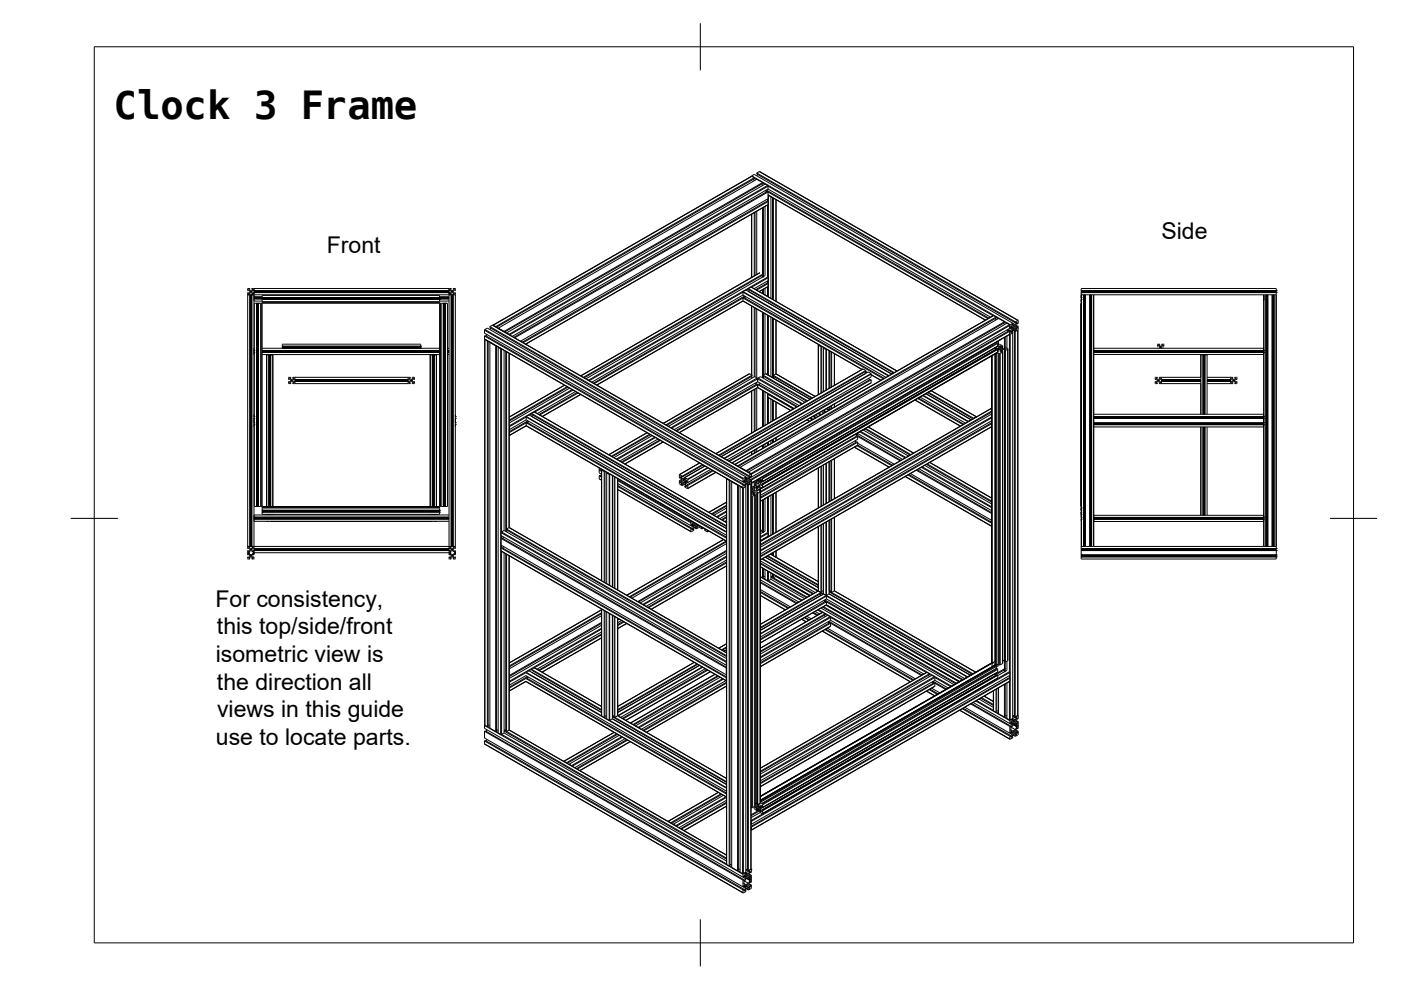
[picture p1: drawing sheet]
<svg xmlns="http://www.w3.org/2000/svg" width="297mm" height="210mm" viewBox="0 0 297 210" stroke-linecap="round" stroke-linejoin="round" font-family="sans-serif">
<defs><g id="words">
<text font-size="8.2" x="24.1" y="25.3">Clock 3 Frame</text>
<g font-size="4.9">
<text x="69.3" y="53.6">Front</text>
<text x="246.3" y="50.7">Side</text>
<text x="45.7" y="128.6">For consistency,</text>
<text x="46" y="134.5">this top/side/front</text>
<text x="45.8" y="140.4">isometric view is</text>
<text x="46" y="146.2">the direction all</text>
<text x="46" y="152">views in this guide</text>
<text x="45.8" y="157.9">use to locate parts.</text>
</g>
</g></defs>
<!-- layer: Visible -->
<g fill="none" stroke="#000" stroke-width=".21">
<path d="M159.3 37.4l.6-.4 54.8 31.5M159.3 37.4l-54.8 31.6 .6 .3M159.3 37.4l.6 .3M159.7 38l.2 .3M159.9 37.7v.2l-54.7 31.5M159.9 37.7l-54.8 31.6M160.4 36.7l.6-.3 54.9 31.5M160.4 36.7v.2l54.9 31.5M160.4 36.7l54.9 31.5M160.6 37l-.2 .3M161.5 39l.2 .3M161.7 38.7v.2l-54.7 31.5"/>
<path d="M161.7 38.7l-54.8 31.6M161.7 38.7l-1.3-.7-54.8 31.6M162.8 39.3l-.6-.3-54.8 31.6M162.8 39.3v.2M162.8 39.5v.6M159.3 45.4v13.4M159.9 45.1v13.4M160.1 45v13.4M160.4 44.8v13.4M161.1 57.8l-38 21.9M161.7 44.1v14M161.7 58.3v.4"/>
<path d="M161.7 58.7h.1M161.7 58.1v.2l-37.8 21.8M161.7 58.1l-38 21.9M161.9 44v14.6M162.2 43.8v14.6M162.2 58.4l-38 21.9M162.5 40.7l-.2-.3 47.2 27.2M162.5 40.3l47.2 27.2M162.6 42.6l-51.9 30M162.8 42.7h.1M162.8 58.7v.8l-2.9 1.7M162.8 42.7v.7l-51.3 29.6"/>
<path d="M162.8 40.1l47.2 27.1M162.8 41.4l46.1 26.5M162.8 40.7v1.4l-52.4 30.2M162.8 40.7l-53.7 30.9M162.8 40.7l-.1-.1-53.8 30.9M162.8 40.1l-54.2 31.2M162.8 42.7l-51.9 30M162.9 41.4h.1M163.4 41.7v21.6M163.8 41.9v21.6M164 42v21.6M164.5 42.3v21.6"/>
<path d="M52.6 62.5v53.4M52.6 62.5h.1M52.6 62.5h42.6M52.8 62.3l.4-.2 .4 .2-.2 .1v53.6h.2l-.4 .3-.4-.3h.2v-53.6zM53.1 62.5v53.4M53.2 61.6l-.4-.2 .2-.2h-.5v.4l.2-.2 .2 .4-.2 .4-.2-.2 .1 .5M53.2 62.5v53.4M53.2 61.6h.1M53.4 62.5h.1M53.4 61.8l.3-.4v.2h41.6l.1-.2 .2 .4M53.4 61.8v.1M53.4 61.9l.3 .3v-.2h41.6l.1 .2 .2-.3"/>
<path d="M53.8 75.1l.1 .1M53.8 74.7h.1M53.8 74.3h.1M53.8 63.8h1.8M53.8 63.4h.1M53.8 63h.1M53.8 62.4v53.5M53.8 62h.1M53.8 61.6h.1M53.8 61.2h41.4M53.8 63.1h41.4M53.8 63.4h41.4"/>
<path d="M53.8 61.2v1.2M53.8 74.5h.1M53.8 63.2h1.8M53.8 63h1.8M53.8 61.8h41.4M53.9 61.2h-.5l.2 .2-.4 .2M53.9 62.4l-.1 .1M53.9 73.8l-.1 .1M54.4 64.3h.1M54.4 64.3v43.1M54.5 64.3v43.1M54.6 64.3v43.1"/>
<path d="M54.8 64.3h.1M54.8 64.3v43.1M55.3 64.3h-1.4v43.1h1.4M55.3 64.3h.3M55.3 64.3v43.1M55.4 64.3v43.1M55.6 64.3v-1.7h37.6v1.7M55.6 63.1h.1M55.6 63.5h.1M55.6 64.3h37.6M55.6 64.3v43.1M55.6 63.1h37.6"/>
<path d="M55.6 63.3h37.6M55.6 63.5h37.6M55.6 64h37.6M55.6 64.1h37.6M55.6 75.2h37.6M55.6 74.7h37.6M55.6 74.5h37.6M55.6 74.3h37.6M55.6 73.8h37.6M56.6 75.2v32.2M57 75.2v32.2M57.1 75.2v32.2"/>
<path d="M57.2 75.2v32.2M57.4 75.2h.1M57.4 75.2v32.2M59.9 73.8h.1M59.9 73.4h.1M59.9 73.8v-.8h29.3v.8M59.9 73.7h29.3M59.9 73.6h29.3M59.9 73.4h29.3M62.5 80v.1M87.8 80l.1 .1M89.2 73.8h.1"/>
<path d="M89.2 73.4h.1M91.7 75.2h.1M91.7 75.2v32.2M91.8 75.2v32.2M91.9 75.2v32.2M92.1 75.2h.1M92.1 75.2v32.2M92.5 75.2v32.2M93.2 64.3h.3M93.2 63.1h.1M93.2 63.5h.1M93.2 64.3v43.1"/>
<path d="M93.2 63.8h2M93.2 63.2h2M93.2 63h2M93.4 64.3v43.1M93.5 64.3h1.4v43.1h-1.4M93.5 64.3v43.1M94 64.3h.1M94 64.3v43.1M94.2 64.3v43.1M94.4 64.3h.1M94.4 64.3v43.1M94.9 75.2h.3"/>
<path d="M94.9 74.7h.3M94.9 74.5h.3M94.9 74.3h.3M94.9 73.8h.3M95.2 62.5h.1M95.2 62.4v.1M95.2 62h.1M95.2 61.6h.1M95.2 61.2v1.2M95.2 62.5v46.7M95.2 62.4l.1 .1M95.3 62.5h.1"/>
<path d="M95.3 62.5h1.2v53.4h-1.2M95.3 61.2h.4l-.2 .2 .4 .2M95.3 61.1l-.1 .1M95.5 62.3l.4-.2 .4 .2-.2 .1v53.6h.2l-.4 .3-.4-.3h.2v-53.6zM95.6 61.8v.1M95.8 62.5v53.4M95.9 62.5v53.4M95.9 61.6h.1M96.1 62.5v53.4M96.1 62.5h.1M96.5 61.2v.4l-.1-.2-.3 .4 .3 .4 .1-.2v.4M96.6 61.2h-.5l.2 .2-.4 .2"/>
<path d="M96.6 62.4l-.1 .1M102.7 71.2v.7M102.7 71.2l54.8 31.6M102.7 71.2l.2-.1 54.8 31.6M102.7 71.8l.6 .5M102.7 71.9l54.9 31.6-.6-.4M102.8 72v81.7M103.3 70.9l-.2 .3M103.3 72.3v81.8M103.4 72.3h-.1M103.5 72.4v81.6l-.2 .1M103.9 69.3l.6-.4 54.8 31.6"/>
<path d="M103.9 69.3v.2l54.8 31.5M103.9 72.6v81.8l1.2 .7M103.9 69.3l54.8 31.5M103.9 72.6l1.2 .7M104.1 69.6l-.2 .3M105.1 73.3v81.8M105.1 69.3h.1M105.2 73.3h-.1M105.3 73.4v81.6l-.2 .1M105.6 73.6v81.8l.7 .3 .6-.3M105.6 69.6h.1M105.6 69.6l1.3 .7"/>
<path d="M105.7 73.6l.6 .3M106.9 70.3h.1M106.9 74.3v38.2M107.2 74.5v38.2M107.4 70.6l.6 .4M107.4 70.6h.1M107.4 74.6v38.2l.2-.3M108 75v36.9l46 26.5M157.5 63.2l.1 .6M157.5 62.6l-32 18.4M157.5 63.2l.2-.1 29.8 17.1M157.5 63.2l29.8 17.1"/>
<path d="M157.5 62.6l30.3 17.4M157.5 63.8l-30.9 17.9M157.6 61.8l.6-.3 30.9 17.8M157.6 61.8l30.9 17.8M157.6 63.9l25.2 14.5M157.6 61.8l-.1 .8M157.9 63.2l.2-.3-32.1 18.4M157.9 62.8l-32.1 18.4M158.7 61.2v.2l30.7 17.7M158.7 61.2l30.9 17.8M158.9 61.5l-.2 .3M158.9 79.2l-18.3 10.6"/>
<path d="M158.9 79.2l.6 .3M159.3 60.9l30.9 17.8M159.3 60.9l-.6 .3M159.3 60.9h.1M159.3 79.9l.2 .3M159.3 64.9v14.6M159.3 79.8v.1M159.5 79.5v.2l-18.1 10.5M159.5 79.5l-18.3 10.6M159.9 65.2v14.7M160.1 65.3v14.6M160.4 65.5v14.6"/>
<path d="M161.7 61.4v.9M161.7 66.2v13.9M161.8 79.5l.6-.3 9.4 5.5M161.8 79.5l9.4 5.5M161.8 79.5v.2l9.2 5.4M161.9 61.3v1M161.9 66.3v13.2M161.9 79.8v.2M161.9 79.9l-.1 .3M162.2 61.1v1.5M162.2 66.5v12.8M162.6 60l-2.4 1.4"/>
<path d="M162.8 60.1h.1M162.8 60.8l-1.8 1M162.8 60.1v.6M162.8 60.1l-2.4 1.4M163.4 67.2v12.7M163.8 67.4v12.7M164 67.5v12.7M164 79.8l8.1 4.7M164.1 79.9l-.1 .3M164.5 79.3l-.5 .3 8.3 4.8M164.5 79.3l8.3 4.7M164.5 67.9v11.4"/>
<path d="M173.5 73.1v10.6M173.5 73.1l.6 .4M173.6 73.1h-.1M174.1 73.5v9.9M174.2 73.4l-.1 .1M174.2 73.4v9.9M174.6 73.7v9.4M174.7 73.7l-.1 .1 .6 .3M175.3 74.1l-.1 8.6M175.8 74.4v8M176.2 74.6v7.5M176.3 74.6v7.5"/>
<path d="M176.9 75v6.7M183 78.2l.6 .4M183 78.2l-31.2 18M183 78.2h.1M183.4 78.8l.2 .4M183.5 78.8l.4 .2M183.6 79.2h.1M183.6 78.6v.1l-31.1 17.9M183.6 78.6l-31.2 17.9M184.7 79.2l-31.2 18M184.7 79.2l-.6-.3-31.2 17.9M184.7 79.2v.7l-30.6 17.6"/>
<path d="M184.7 79.5l2 1.1M210.2 75.5v65M210.6 66.9l-54.7 31.6M210.6 66.9h.1M210.7 66.9l.5 .3M211 73.7h.1M211 75v66M211 67.5l.2 .3M211.1 74.9v.1M211.2 67.2v.2l-54.7 31.5M211.2 67.2l-54.8 31.6M211.2 72.5l.3 .3"/>
<path d="M211.3 72.5v.1M211.4 74.9l-.3 .1M211.4 74.9h.3M211.4 74.9v66M211.4 73.9l.1 .1M211.4 73.9l-49.9 28.8M211.4 74h.1M211.5 74.7l-50.3 29M211.5 74v.1M211.5 74.5h.2l-.2 .1M211.5 72.8v.6M211.5 74.1v.5"/>
<path d="M211.5 73.4l-50.4 29M211.5 74.1h.1M211.5 74.6v.1M211.5 73.4h.1M211.6 74.2h.1M211.7 74h.1M211.7 74a.38 .38 0 0 1 .6 0M211.7 74a.35 .35 0 0 0 .6 0M211.7 74.3l-.2 .1M211.7 74.2v.1M211.7 72.3v.8M211.7 74.9l.2 .1"/>
<path d="M211.7 74.9v66M211.8 73.3l.1 .3-.7 .4-.2-.3M211.8 73.3v.4M211.8 73.3l-.8 .4M211.9 73l-.4 .2M211.9 73l.7 .3-.2 .1-.2-.1M211.9 73.8v.4M212 73.8v.4M212.2 73.3v.4M212.2 73.3l-.1 .3 .2 .2M212.3 74h.1M212.3 74.2l-.2 .2v.3l.3-.1"/>
<path d="M212.3 73.8h.1M212.3 74.2v.4M212.3 73.8l.3 .1M212.3 74.2h.1M212.3 71.9l-1.1 .7M212.4 74.2v.4M212.4 74.6l.2 .1-.7 .2M212.6 74.1v66.6l-.7 .3M212.6 74.1h.5M212.6 73.3v.6M212.6 74.1l-.2 .1M212.8 68.5l.2 .3"/>
<path d="M213 68.2v.2l-54.7 31.5M213 71.6v2.3M213 74.2v68.2M213 68.2l-54.8 31.6M213 68.2l-1.3-.7-54.8 31.6M213 73.8l.2 .1h-.6M213 74.3h.1M213 73.7h.1M213.1 73.7h-.1M213.1 73.6h.1M213.1 74.3h.1M213.1 71.5v2.2l.6 .3-.6 .3"/>
<path d="M213.1 74.1l-.1 .2M213.1 74.1h.1M213.5 71.2v2.6M213.6 69.9l.2 .3M213.6 69.9l.5 .3M213.7 74v66M213.8 69.8l.5 .3M214.1 69v.6M214.1 70.2v.6M214.1 70.2l-54.8 31.6M214.1 70.2l-.2-.1-54.8 31.6 .2 .1M214.1 69.6l-54.8 31.6"/>
<path d="M214.1 69.6l.5 .3M214.2 70.9h-.1M214.3 70.1l-.2 .1M214.3 70.1l.1 .3M214.3 70.3l.1 .1M214.3 69.5l.3 .2M214.3 69.4l.4 .2M214.3 69.4l.3 .2M214.6 68.8l.3 .2M214.6 68.8l.4 .2M214.6 69.6h.1M214.6 69.6v-.3l-.2-.1-.1 .3-.2 .1"/>
<path d="M214.6 69.9l-.2 .5M214.6 69.7v.2M214.7 69.6l-.1 .1M214.7 68.8l.3 .2M214.7 70v82.5l-.2 .3 .2 .2 .2-.2M214.7 68.5l-.6 .5-.6-.5-54.8 31.6M214.7 70.6l-55.4 31.8 .6-.3v1M214.7 70h.1M214.7 70l.6 .3M214.7 70l-.2 .5 .2-.1-.2-.1M214.7 68.5v.2l-.2 .3 .2 .1 .2-.1M214.7 68.6l.5 .2"/>
<path d="M214.9 69.9l.4 .2M214.9 69h.1M215 69.2l.2 .1-.3 .3zM215 69h.1M215.1 70.2h.1M215.1 70.2v81.7M215.1 70.2l.1 .1M215.2 69.7l.3 .2M215.2 68.8l-.2 .2M215.3 68.2v.2M215.3 70.1v82.1M215.3 69.1v.4l.4 .1"/>
<path d="M215.3 69.4l.4 .2M215.3 69.1l.4 .2M215.3 68.9l.6 .3M215.3 68.9v.2M215.4 68.3l.1 .1M215.5 69.9l-.2 .2M215.5 68.4h-.2M215.5 69.9l-.3-.2-.5 .3M215.5 68.4l-.3 .4M215.5 68.6l.2 .1M215.7 68.7v-.3l-.4 .5M215.7 69.3v.3"/>
<path d="M215.8 67.9l-.5 .3M215.8 67.9l.1 .1M215.8 69.9l.1 81.8M215.9 69.2v.7l-.6 .4M215.9 68v.6l-.2 .1M215.9 69.2l-.2 .1M229.2 64.3h.1M229.2 64.3v43.1M229.2 63.5l.1 .5M229.2 63.1h.1M229.2 63.5h.1M229.2 62.5v-1.3h41.4v1.3"/>
<path d="M229.2 62.5h.1M229.2 61.6h.1M229.2 62h.1M229.2 62h41.4M229.2 62.5h41.4M229.2 61.6h41.4M229.2 61.8h41.4M229.2 62.5v53.4M229.3 62.6l-.1 .5M229.3 62.5v53.4M229.7 62.5v53.4M229.9 62.5v53.4"/>
<path d="M230.1 62.5v53.4M231.1 62.5v53.4M231.2 62.5v53.4M231.3 62.5v53.4M231.4 62.5v53.4M231.9 62.5v53.4M231.9 75.2h36M231.9 74.7h36M231.9 74.5h36M231.9 74.3h36M231.9 73.8h36M245.4 73v.4l.2-.2 .2 .2v.4"/>
<path d="M245.4 73.8h.1M245.4 73h.5l-.2 .1 .4 .3M245.5 72.9l-.1 .1M245.6 73.8h.1M246.1 73.4h.1M246.4 73.8h.1M246.6 73.8h.1M246.7 73h-.4l.2 .1-.4 .3M246.8 72.9v.1M246.8 73v.4h-.2v-.2l-.2 .2v.4M246.8 73.8h.1M254.6 75.2v12.6"/>
<path d="M255.1 75.2v12.6M255.2 75.2v12.6M255.3 75.2v12.6M255.5 75.2h.1M255.5 75.2v12.6M267.9 74.7h.1M267.9 74.3h.1M267.9 63h.1M267.9 63.4h.1M267.9 62.5v53.4M267.9 75.1h.1M267.9 63.8h.1"/>
<path d="M267.9 73.9h.1M268 62.5v53.4M268.4 62.5v53.4M268.6 62.5v53.4M268.8 62.5v53.4M269.7 62.5v53.4M269.9 62.5v53.4M270.1 62.5v53.4M270.6 62.5v53.4M270.6 61.6h.1M270.6 62h.1M53.8 88.3h.1"/>
<path d="M53.8 90h.1M53.8 89.7h.1M53.8 88.7h.1M53.9 87.9h.1M53.9 90.4v.1M61.2 80.1v.4l.2-.2 .2 .4-.2 .4-.2-.2v.4h.5l-.2-.2 .3-.2 .5 .2-.2 .2h.4M62.1 80.5l.2-.2 .1 .2h24.3v-.2l.3 .4-.3 .4v-.2h-24.3l-.1 .2-.2-.2zM62.5 80h-.4l.2 .2-.5 .2-.3-.2 .2-.2-.5 .1M62.5 81.3h24M62.5 80.9h.1M62.5 81.3v-1.3h24v1.3M62.5 80.7h24"/>
<path d="M62.5 80.6h24M62.5 80.5h24M62.5 81.3h.1M86.5 81.3h.5l-.2-.2 .4-.2 .4 .2-.2 .2h.4M86.5 80.9h.1M87.8 80h-.4l.2 .2-.4 .2-.4-.2 .2-.2-.5 .1M87.9 80.1v.4l-.2-.2-.3 .4 .3 .4 .2-.2-.1 .4M96.5 88.3h.1M96.5 90h.1M96.5 89.7h.1M96.5 88.7h.1M96.6 87.9h.1"/>
<path d="M96.6 90.4v.1M108 90.3v.1M108 91.6v.1M108 91v.1M108 91.1h.1M108 90.5v.6M111.6 89.6v.7l-3.6 2v-.6M111.6 89l-3.6 2.1M111.6 89.6l.1-.1 42.3 24.4M111.6 89.6l42.4 24.5M111.6 89l42.4 24.5M111.6 90.2v.1"/>
<path d="M111.6 90.3l42.4 24.5M111.6 88.3v.7M111.9 89.6l.2-.3-4.1 2.4M111.9 89.2l-3.9 2.3M112.7 88.3h.1M112.7 87.7l41.3 23.8M112.7 87.7v.2l41.3 23.7M112.9 88l-.2 .3M113.3 87.3h.1M113.3 87.3l40.7 23.5M113.3 87.3l-.6 .4M119.7 81.7l-11.7 6.7"/>
<path d="M120.2 82l-12.2 7.1M120.4 82.1l-12.4 7.2M120.8 82.3l-12.8 7.4M122 83l-8.1 4.7M122.4 83.2l-8.1 4.7M122.6 83.3l-8.2 4.7M123.1 83.6l-8.1 4.7M127 99.2l.1 .4M127.1 99.5l-.1 .8 .5 .3M127.3 99.4l-.2 .1M127.6 99.6v.1M127.6 99.7l.5 .3"/>
<path d="M127.6 99.6l-.1 23.5M128.1 100v23.4M128.2 99.9l-.1 .1M128.3 99.9v23.6M137.2 91.7l-8.1 4.7M137.7 92.1l-8.1 4.6M137.9 92.2l-8.1 4.6M138.3 92.4l-8.1 4.6M139.5 93.1l-8.1 4.7M139.9 93.3l-8.2 4.7M140 93.4l-8.1 4.7M140.6 93.7l-8.1 4.7"/>
<path d="M148.3 98.2l-4.2 2.4M148.9 98.5l-4.2 2.5M149.1 98.6l-4.4 2.5M149.4 98.8l-4.7 2.8M149.5 98.8l-4.3 2.5M150 99.1l-4.2 2.5-.6-.3M150.7 99.5l-4.9 2.8M151 99.7l-5.4 3.1M151.2 99.8l-5.4 3.1M155.9 98.5l.5 .3M156.4 98.8h.1M156.9 99.1h.1"/>
<path d="M156.9 99.1l1.3 .7M158.2 99.8v.1M159.3 82.9v8.9M159.3 95.8v.6M159.9 82.6v8.9M159.9 95.5v.6M160.1 82.5v8.9M160.1 95.4v.6M160.1 81.2l.2 .3M160.4 81v.4M160.4 82.3v8.9M160.4 95.2v.6"/>
<path d="M160.4 81.4l.2 .1M160.4 81.4l-17.1 9.9M160.6 82.1l-16.5 9.6M160.6 80.3l-.6-.4-18.3 10.5M160.6 81.5l.1 .7 7.7 4.4M160.6 80.9l.1-.7 .5-.3 9.5 5.4M160.6 80.9l8.9 5.1M160.6 81.5l.2-.1 8.3 4.8M160.6 81.5l8.3 4.8M160.6 81.5l-17.1 9.9M160.6 80.9l-17.6 10.2M161.2 81.2l-.2 .3"/>
<path d="M161.7 82.8v7.7M161.7 94.4v.7M161.9 82.9v7.5M161.9 94.3v.7M162.2 83.1v7.1M162.2 94.1v.7M162.8 83.6l.1 .7M162.8 83.6l5.4 3.1M162.9 84.3l4.7 2.8M163 83.5l-.2 .1M163.4 84.6v4.9M163.4 93.4v.7"/>
<path d="M163.8 84.9v4.4M163.8 93.2v.6M164 84.9v4.3M164 93.1v.7M164.5 85.3v3.5M164.5 92.8v.6M171.1 89l.5 .4M171.6 88.7l.6 .3M171.8 88.6l.5 .3M172.4 88.3l.5 .3M172.5 88.2l.6 .3M172.9 88l.5 .3"/>
<path d="M173.5 99.2v8.5M174.1 98.9v8.5M174.1 87.3l.6 .3M174.2 98.8v8.5M174.5 87.1l.5 .3M174.6 98.6v8.5M174.7 87l.5 .3M175.2 98.2v8.5M175.2 86.6l.6 .4M175.8 86.3v.6M175.8 97.9v8.5M176.2 86.1v.6"/>
<path d="M176.2 97.7v8.4M176.3 86v.6M176.3 97.6v8.5M176.9 85.7v.6M176.9 97.3v8.4M181.1 94.8l7.4 4.3M181.3 92.1l.6 .4M181.3 93.4l.2 .4M181.4 92.1h.3M181.5 92l.2 .1M181.7 91.9v.2M181.7 94.5l7.4 4.2"/>
<path d="M181.8 91.8v.5M181.8 93.8v.6l7.4 4.2M181.8 93.8l-20.6 11.8M181.8 93.8l-.1-.1-20.5 11.7M181.8 91.9l9.6 5.5M181.8 92.3l9.2 5.3M181.8 94l7.8 4.4M181.9 92.3l-.1 .1M181.9 94.3l-20.7 12M183 91.2l9.6 5.5M183.3 90.9l9.7 5.6M183.5 90.8l9.6 5.6"/>
<path d="M184.1 90.5l9.6 5.5M184.2 80.2l.2 .3M184.7 81.2l-29.5 17M184.7 80.5v.6M184.7 80.5l-30.1 17.3M184.7 80.5l-.2-.1-30 17.3M184.7 81.1v.1M190.8 97.7l-9-5.2v.6l-20.6 11.9M194 84.8l9.6 5.6M194.3 99.7l15.9 9.2M194.4 99.6l15.8 9.1M194.6 84.5l9.6 5.5"/>
<path d="M194.7 84.4l9.6 5.5M194.8 99.4l15.4 8.9M195.1 84.2l9.6 5.5M195.7 83.8l9.6 5.5 .6-.3M196 98.7l14.2 8.1M196.3 83.5l9.6 5.5M196.4 98.5l13.8 7.9M196.6 98.4l13.6 7.8M196.7 83.3l9.6 5.5M196.8 83.2l9.6 5.5M197.1 98l13.1 7.6M197.4 82.8l9.6 5.6"/>
<path d="M205.3 89.3v.1M206.4 88.7h.1M207 88.4h.1M207 88.4l-.6 .3M210.2 89.8l-49 28.3M210.2 89.6l-49 28.3M210.2 89.2l-49 28.2M210.2 87.8l-49 28.2M210.2 87.4l-49 28.2M210.2 87.2l-49 28.2M210.2 90.5l-49 28.2M210.2 86.5l-49 28.3"/>
<path d="M231.9 87.8l36 .1M231.9 88.7h36M231.9 88.6h36M231.9 88.5h36M231.9 88.3h36M231.9 90h36M231.9 89.9h36M231.9 89.8h36M231.9 89.7h36M244.9 80.1l.5-.1-.2 .2 .4 .2M244.9 80.1v.4l.2-.2 .2 .4-.2 .4-.2-.2v.4h.5l-.2-.2 .4-.2M245.6 80.4h.1"/>
<path d="M245.6 80.9l.4 .2-.2 .2h.5M245.6 80.9h.1M246.3 81.3h8.3M246.3 80.9h.1M246.3 80.7h8.3M246.3 80.6h8.3M246.3 80.5h8.3M246.3 80.1l-.5-.1 .2 .2-.4 .2M254.6 80v-4.8h1.3v12.6M254.6 81.3v6.5M254.6 90.5v18.8M254.6 80h-8.3v1.3"/>
<path d="M254.6 80.5h-8.5v-.2l-.3 .4 .3 .4v-.2h8.5M255.1 90.5v18.8M255.2 90.5v18.8M255.3 90.5v18.8M255.5 90.5v18.8M255.9 80h5v1.3M255.9 80.5h5.1l.1-.2 .2 .4-.2 .4-.1-.2h-5.1M255.9 80.7h5M255.9 80.6h5M255.9 80.5h5M255.9 90.5v18.8M260.9 80.1l.5-.1-.2 .2 .4 .2"/>
<path d="M260.9 81.3h-5M260.9 80.9h.1M261.6 80.9l-.4 .2 .2 .2h-.5M261.6 80.4h.1M261.6 80.9h.1M262.3 80.1v.4l-.2-.2-.3 .4 .3 .4 .2-.2v.4h-.5l.2-.2-.4-.2M262.3 80.1l-.5-.1 .2 .2-.4 .2M267.9 88.7h.1M267.9 88.3h.1M267.9 90.4l-36 .1M267.9 90h.1M267.9 89.7h.1"/>
<path d="M52.6 115.9h.1M52.6 115.9h42.6M52.6 115.8l-.1 .5 .2-.2 .2 .4-.2 .4-.2-.2v1l.2-.3 .2 .4-.2 .5-.2-.2v.4h.5l-.2-.2 .4-.2 .4 .2-.2 .2h.4v-.4l-.1 .2-.3-.5M52.7 117.1v.2M52.7 117.1h.1M52.7 117.3h.1M52.7 117.3l.3 .3h.4l.3-.3M52.7 117h.1M52.7 117l.3-.2h.4l.2 .2M53.4 115.9h.1M53.4 116.5l.3 .4v-.2h41.6l.1 .2 .2-.4M53.4 116.5l.3-.4v.2h41.6l.1-.2 .2 .4"/>
<path d="M53.4 116.5h.1M53.4 117.8h.1M53.7 117h.1M53.7 117.3h.1M53.7 117.1h.1M53.7 117.1v.2M53.8 115.8l.1 .1M53.8 109.7h.1M53.8 110.1h.1M53.8 110.5h41.4M53.8 116.7h.1M53.8 116.3h.1"/>
<path d="M53.8 115.9v1.8l-.1-.3-.3 .4M53.8 109.7h41.4M53.8 109.8h41.4M53.8 109.9h41.4M53.8 110.1h41.4M53.8 117.2h41.4M53.8 116.6h41.4M53.8 116.5h41.4M54.4 107.4h.1M54.8 107.4h.1M55.3 107.4h.3M55.6 108.6h.1"/>
<path d="M55.6 108.2h.1M55.6 107.7v1.3h37.6v-1.3M55.6 107.4v.3M55.6 107.4h37.6M55.6 108.6h37.6M55.6 108.4h37.6M55.6 108.3h37.6M55.6 108.2h37.6M55.6 107.7h37.6M55.6 107.6h37.6M56.5 107.4v-32.2h1.3v32.2M56.5 109v.2"/>
<path d="M56.5 110.5h.5M56.6 109v.2M57 109v.2M57.1 109v.2M57.2 109v.2M57.4 110.5h34.3M57.4 109v.2M57.8 109v.2M57.9 110.5h-.1M91.2 107.4v-32.2h1.3v32.2M91.2 109v.2M91.2 110.5h.1"/>
<path d="M91.7 109v.2M91.8 109v.2M91.9 109v.2M92.1 110.5l.4 .1M92.1 109v.2M92.5 109v.2M92.6 110.5l-.1 .1M93.2 107.4h.3M93.2 108.6h.1M93.2 108.2h.1M93.2 107.4v.3M94 107.4h.1"/>
<path d="M94.4 107.4h.1M95.2 109.2v1.3M95.2 109.2l-41.4 .1M95.2 115.9h.1M95.2 116.7h.1M95.2 116.3h.1M95.2 110.5v5.4M95.2 115.9v1.8l.2-.3 .2 .4M95.3 115.9h.1M95.3 115.8l-.1 .1M95.3 117.1v.2M95.4 117.1h.1"/>
<path d="M95.4 117.3h.1M95.4 117.3l.3 .3h.4l.2-.3M95.4 117h.1M95.4 117l.3-.2h.4l.2 .2M95.6 116.5h.1M95.6 117.8h.1M95.6 117.8l-.2 .5-.2-.2 .1 .4M96.1 115.9h.1M96.4 117h.1M96.4 117.3h.1M96.4 117.1h.1M96.4 117.1v.2"/>
<path d="M96.5 115.8l.1 .1M96.5 115.9v.4l-.1-.2-.3 .4 .3 .4 .1-.2v1l-.1-.3-.3 .4 .3 .5 .1-.2v.4M96.6 118.5h-.5l.2-.2-.4-.2-.4 .2 .2 .2h-.4M106.3 116.2v.7l47.7 27.4M106.3 114.2v1.4l47.7 27.5M106.3 114.2l.1-.1 47.6 27.4M106.3 114.2l47.7 27.4M106.3 116.2l.1-.1 47.6 27.4M106.3 116.2l47.7 27.5M106.8 113.8l-.2 .4M106.8 115.9l-.2 .3M106.9 112.5l-.6 .3v.8l47.7 27.4"/>
<path d="M106.9 117.2v38.2M106.9 112.5l47.1 27.1M107.2 117.4v37.6M107.4 117.5v37.6M107.4 112.4l46.6 26.8M108 117.8v36.9l-.6 .4M108 111.9l-.6 .3 46.6 26.8M127 100.9l.1 .6M127 100.9l.2-.1 .3 .2M127 100.9l.5 .3M127.1 101.6l.4 .2M127.5 100.6l-.1 .3"/>
<path d="M128.6 100.1v23.6M128.8 100.2l-.2 .1 .6 .3M129.2 100.6h.1M129.3 100.6v23.5M129.4 100.6h-.1M129.8 100.8l.1 23.7M130.2 101v23.7M130.4 101.1v23.6M131 102.5l15.5 9M131 102.9l15.7 9.1M131 103.1l15.5 9M131 103.8l15.5 8.9"/>
<path d="M131 101.5v23.6M144 101.9l.2 .1M144 100.7v.6l.2 .1M144 101.9v.6M144 102.5l.7 .4M144.1 100.6l.6 .4M144.1 100.6l-.1 .1M144.2 101.4v-.3l.4 .5M144.2 102v.3M144.4 102.6l.3-.2 .5 .3M144.4 101.1l.3 .5M144.4 101.1h.3"/>
<path d="M144.4 101.3l-.2 .1M144.4 102.6l.3 .2M144.5 101l-.1 .1M144.6 101.8v.4l-.4 .1M144.6 101.6v.2M144.6 102.1l-.4 .2M144.6 101.8l-.4 .2M144.6 101.6l-.6 .3M144.7 101v.1M144.7 102.8v.1M144.7 101.6l.2 .1M144.8 102.4l-.4 .2"/>
<path d="M144.8 101.9l.3 .1v.3l-.3-.1zM144.9 101.7h.1M145 101.7h-.1M145 102.6l-.3 .2M145.2 102.7l.3 .5-.3-.1M145.2 101.3l.3 .4-.3 .1-.2-.1M145.2 102.7l-.5 .2M145.2 102.3l.1 .1M145.2 101.5l-.3 .2M145.3 102.2v-.2l.2-.2 .1 .4 .2 .1M145.3 102.6l.2 .5M145.3 102.4v.2"/>
<path d="M145.3 102.2l-.1 .1M145.3 101.5l-.4 .2M145.3 101.5l-.3 .2M145.4 103l-.2 .1M145.6 102.8l.2 .1M145.6 102.8l-.1 .3M145.6 103l-.1 .1M145.6 102.2l-.3 .2M145.6 102.1l-.4 .2M145.6 102.1l-.3 .1M145.8 101.6v.7M145.8 102.9v.7"/>
<path d="M145.8 102.3l-.5 .3M146.5 110.8v.7M146.5 112.1v.6M146.5 111.5l.5 .3M146.5 112.7h.1M146.6 110.7l-.1 .1M146.7 112v.2M146.7 111.3l.3 .2M146.7 112.2h.1M146.7 112l-.2 .1M146.8 110.6l-.2 .1M146.9 112.1l.2 .1"/>
<path d="M147 110.7l-.2 .1 .3 .2 .2-.1M147 111.4v-.2l-.3-.2v.4l-.2 .1M147 111.4l-.3-.2 .3 .3M147 111.5v.3M147 111.4v.1M147 111.8l-.3 .4M147 111.5h.1M147.1 112.2v.2l-.5 .3M147.1 111.8l-.3 .6 .3-.2M147.1 111.8l.5 .3M147.3 111.7l.3 .2M147.4 111l.2 .1-.4 .4z"/>
<path d="M147.5 111.6l.4 .2M147.6 111.9v.2M147.7 111.3l.4 .2M147.7 111.1v.3l.4 .1M147.9 111.8l-.3-.3-.5 .3M147.9 111.8l-.3 .1M148.1 111.3v.2M148.2 111.8l-.6 .3M148.3 111.4v.3M148.3 111.7l.6 .4M148.3 111.7l-.1 .1M148.6 111.8l.3 .1"/>
<path d="M148.7 111.6l-.1 .2M148.7 111.7l-.1 .1M148.9 111.9v.2M149 111.9h-.1M149.2 112l-.3 .1M149.4 112.2v.2l.5 .3M149.5 112.2h-.1M149.6 112.2l.1 .2-.3-.2M150 112.5l-.1 .2M150.3 112.6l-.3 .1M151.8 100.2l-6 3.4-.6-.3v-.2M153.4 114.4l-20.5 11.8"/>
<path d="M154 114.7l-20.5 11.8M154 101.5l.1 81.7 .5 .4M154 112.1l-41.8-24.1-.6 .3 42.4 24.4M154 109.8l-.9 .5M154 109.6l-1 .6M154 109.1l-1.4 .9M154 107.7l-2.6 1.6M154 107.3l-3 1.8M154 107.1l-3.2 1.9M154 110.4l-.3 .2M154 106.5l-3.7 2.1M154 117.3l-18.3 10.5"/>
<path d="M154 118.7l-17 9.9M154 119.1l-16.6 9.7M154 119.4l-16.5 9.5M154 114.9l-20.4 11.7M154 115.3l-20 11.5M154 116.7l-18.8 10.8M154 116.9l-18.6 10.7M154.1 101.4l.5 .4M154.6 101.8v81.8M154.7 101.8h-.1M154.8 101.9v81.6l-.2 .1M155.1 102.1v81.8l1.3 .7"/>
<path d="M155.2 102.1h-.1M156.4 102.8v81.8M156.5 102.9v81.6l-.1 .1M156.9 103.1v81.8l.7 .3-.1 .8M157.5 102.8l.1 .7 .6-.3v-.3M157.5 102.2l.6 .3M157.7 102l.4 .2M157.7 102.7l-.2 .1M157.7 102.7l.1 .3M157.7 102.9l.1 .1M158 102.9h.2M158.1 102.1v-.2l-.3-.2-.1 .4-.2 .1"/>
<path d="M158.1 102.5l-.3 .5M158.1 102.2v.3M158.1 102.1l-.4-.1 .4 .2M158.1 102.1v.1M158.1 102.2h.1M158.1 101.3l.4 .3M158.1 103.2l.1 81.7M158.1 102.6v.3M158.2 101.1l-54.9-31.5-.5 .3-.1 .7 54.8 31.6M158.2 101.1l-.6 .4-.1 .7M158.2 102.5h.1M158.2 102.5l.5 .4"/>
<path d="M158.2 102.5l-.3 .6 .3-.2M158.2 101.1l-.3 .5 .3 .1 .2-.1M158.2 101.1l.5 .3M158.3 102.4l.4 .3M158.4 101.6l-.4-.2 .4 .2M158.4 101.6h.1M158.4 102.4l-.2 .1M158.4 102.4h.1M158.4 101.8l.2 .1-.3 .3zM158.5 102.4l.2-.2 .2 .2M158.5 101.6h-.1M158.5 102.8h.1"/>
<path d="M158.5 102.8v81.7M158.5 102.8l.2 .1M158.6 102.3l.3 .2M158.7 102.2l.2 .2M158.7 102.9v81.7M158.7 102.9h.1M158.7 100.1l.6 .5-.6 .2M158.7 100.1v.1M158.7 100.8v.2M158.7 102.7v.2M158.7 101.4l-.2 .2M158.7 100.1h-.1"/>
<path d="M158.7 101.8h.1M158.8 101.5h.1M158.8 101.8v.3l.3 .1M158.8 102l.3 .2M158.8 101.7l.3 .2M158.8 101.5l.5 .3M158.8 101.5l-.1 .3M158.9 100.9v.1M158.9 102.5l-.2 .2M158.9 101h-.2M158.9 102.4v.1M158.9 101l-.2 .4"/>
<path d="M158.9 101.2l.2 .1M159.1 101.3l-.3 .2M159.1 101.3v-.3l-.3 .5M159.1 101.9v.3M159.2 102.5l-.5 .4M159.2 105.1l.4 .1M159.2 104.5l.2 .1v.3h-.2M159.2 104.3l.2 .1M159.3 101.8l-.2 .1M159.3 100.6v.6M159.3 101.8v.6M159.3 101.2l-.2 .1"/>
<path d="M159.3 103.3v-.9l-.1 81.9M159.4 104.1v.3M159.4 104.4h.1M159.4 104.1h.1M159.4 104.1h-.2M159.5 103.4l.2 .2-.1 .1M159.5 103.4l-.3 .2M159.5 103.4v.4M159.5 104.1l.3 .1M159.5 103.7v.1M159.5 104.1v.3M159.6 103.3l-.4 .1"/>
<path d="M159.6 103.7h.1M159.6 103.7v.1M159.6 103.8l-.4 .2M159.8 104.3l-.3 .1M159.8 103.7l.2 .1M159.8 104.2v.1M159.8 103.7h.1M159.8 104.4l-.2 .2v.3l.3-.1 .2 .1M159.8 104.4h.1M159.8 104.4v.5M159.9 104.4v.4M159.9 102.3l.1 .2"/>
<path d="M160 103.8l-.2 .2 .7 .1M160 103.8h.1M160 103.8v.3M160 102.5l.4 .8M160.1 104.9l-.5 .3M160.1 104.9h.1M160.1 102.4h.2M160.1 104.3l-.2 .1M160.1 104.3h.5M160.1 102v.4M160.1 102.5v.5M160.1 104.3v66.6"/>
<path d="M160.3 103.2h.1M160.3 102.9l-.7 .4h.7M160.3 102.3v.1M160.4 102.2v.1M160.4 102.3h-.1M160.4 102.2h-.1M160.4 103.3h.1M160.4 101.8v.4M160.4 102.1l-.3 .3M160.5 103.3l-.7 .4M160.5 103.2h-.1M160.5 104.5l-.1 66.6-.3 .1"/>
<path d="M160.6 101.7v.3M160.6 102l.1 .1M160.6 104.3l-.1 .2 .1 .1 .6-.3M160.6 104.3v.1M160.7 102.6l-.2-.1v1.6M160.7 102.1l.2 .1M160.7 102.3v.2M160.7 101.6l.3 .3M160.7 102.5v.1M160.7 102.3l.1 .1M160.7 102.3h.1M160.9 102.4v.1"/>
<path d="M160.9 102.5v.2M160.9 102.4l-.2 .2M160.9 101.8l-.3 .2M160.9 102.7l.2 .1M161 101.9v.3M161 102.2h-.1M161 101.9l-.3 .2M161.1 103.7l-.6 .4M161.1 102.8v.1M161.1 102.9l-.7 .4M161.1 102.9v.7M161.1 102.1v.1"/>
<path d="M161.1 103.6l-.6 .4M161.1 103.2l-.6 .4M161.1 103l-.6 .4M161.1 103.6v.1M161.1 103.7h.1M161.1 102.2v.2M161.1 102.1h.1M161.1 102.4l.3 .5M161.2 103.7h.1M161.2 104.2v66.1l-.6 .3-.1-.1M161.2 101.4l.1 .1-.3 .2-.2-.1M161.2 103.7l-.2 .2 .2 .3"/>
<path d="M161.2 103.8v66M161.2 119.4l11.3 6.4M161.2 119.5l11.1 6.5M161.2 118.9l11.7 6.7M161.2 103.4v.3M161.4 101.3l.2 .1M161.4 103.3l-.2 .1M161.5 102l-.1-.3-.3 .1v.3M161.5 102.7l-.1 .2M161.5 101.9l-.4 .2M161.5 102l-.4 .2M161.5 102.9h-.1"/>
<path d="M161.5 102.7h.2v.7h-.5M161.5 102.7h.1M161.6 101.4l.1 .7-.2-.1M161.7 118.5l12.4 7.1M161.7 106v6.3M161.7 112.5v.4M161.7 112.9h.1M161.7 112.3v.2l-.5 .3M161.7 112.3l-.5 .3M161.9 105.9v6.9M162.2 105.7v6.9M162.2 112.6l-1 .6"/>
<path d="M162.3 118.1l11.2 6.5M162.6 117.9l10.9 6.3M162.8 112.9v.8l-1.6 .9M162.8 117.8l10.7 6.2M163.4 117.5l10.1 5.8M163.4 105v8.5M163.4 117.4v.1M163.8 104.8v8.5M163.8 117.2v.5M164 104.7v8.5M164 117.1v.7M164.5 104.4v8.5"/>
<path d="M164.5 116.8v1.4M173.5 111.7v13.6M174.1 111.3v14.5l-12.9 7.4M174.2 111.2v14.3l-.1 .1M174.6 111v14.9M175.2 110.7v15.6M175.8 110.3v15.6M175.8 110.3v15l30.5 17.5M176.2 110.1v15.4l.1 .1M176.3 110v15.6M176.9 109.7v15.6M191.9 101l18.3 10.6"/>
<path d="M192.5 100.7l17.7 10.2M192.7 100.6l17.5 10.1M193 100.4l17.2 9.9M229.2 108.6v.4M229.2 107.4h.1M229.2 107.8v.4M229.2 108.6h.1M229.2 108.2h.1M229.2 109h.1M229.2 107.7h.1M229.2 115.9h.1M229.2 115.9v2.6h41.4v-2.6"/>
<path d="M229.2 116.3h.1M229.2 116.7h.1M229.2 117.7h.1M229.2 118.1h.1M229.2 109.7h.1M229.2 110.1h.1M229.2 116.3h41.4M229.2 115.9h41.4M229.2 116.7h41.4M229.2 117.7h41.4M229.2 118.1h41.4M229.2 116.6h41.4"/>
<path d="M229.2 116.5h41.4M229.2 117.8h41.4M229.2 117.9h41.4M229.2 110.5h.1M229.2 109.2h.1M229.2 107.7v.1M231.9 110.1h.1M231.9 110.6h36M231.9 109.9h36M231.9 110.1h36M231.9 109.7h36M231.9 109.3h36"/>
<path d="M267.9 109.7h.1M267.9 110.1h.1M267.9 110.5h.1M267.9 109.2h.1M270.6 116.3h.1M270.6 116.7h.1M270.6 117.7h.1M270.6 118.1h.1M127.5 132.6l-19.5 11.2M127.5 134l-13.7 7.9M127.5 134.4l-13.3 7.7M127.5 134.6l-13.1 7.6"/>
<path d="M127.5 129.9l-19.5 11.3M127.5 130.1l-19.5 11.3M127.5 130.5l-19.5 11.3M127.5 132l-19.5 11.2M127.5 132.2l-19.5 11.2M127.5 135.3l-12.6 7.2M127.5 129.3l-19.5 11.2M127.5 129.1v22.7M128.1 129.4v22.7M128.3 129.5v22.5l-.2 .1M128.6 129.7v22.7M129.3 130.1v22.6"/>
<path d="M129.9 130.4l-.1 22M130.2 130.7v21.3l.2 .1M130.4 130.8v21.3M131 131.1v20.7M131.8 131.6l-.8 .4M132.1 131.8l-1.1 .6M132.3 131.9l-1.3 .7M132.9 132.2l-1.9 1.1M154 137.8l-.5 .3M154 136.5l-1.6 .9M154 137.2l-1 .6M154 137.3l-.9 .6"/>
<path d="M154 120l-15.9 9.2M161.2 120.2l10.6 6.1M161.2 123l8.2 4.6M161.2 125.6l5.9 3.4M161.2 125.4l6 3.5M161.2 125l6.4 3.7M161.2 123.6l7.6 4.4M161.2 123.4l7.8 4.5M161.2 126.3l5.3 3M161.2 122.3l.5 .2M161.7 120.5v2M161.9 120.6v1.8l-.2 .1"/>
<path d="M161.9 122.2h.3M162.2 120.8v2l.5 .3M163.4 122.8l-.6 .3M163.4 122.8l7.2 4.2M163.4 122.4l7.6 4.3M163.4 121.5v1.3M163.8 122.2h-.3l.3 .2M163.8 121.7v.7l.2 .1M164 122.5l7.2 4.1M164 121.8v.7M164.5 122.2l7.2 4.1M164.5 122.2l-.5 .3"/>
<path d="M164.5 122.1v.1M169.9 131.3l1 .5M170.5 131l.9 .5M170.7 130.9l.9 .5M171 130.7l1 .5M172.3 130l.9 .5M172.5 129.9l.9 .5M172.8 129.6l1 .6M173.5 125.3l-12.3 7.1M173.5 125.3l.6 .3M173.5 125.3h.1M173.9 125.9l.2 .3"/>
<path d="M174.1 125.6l-12.9 7.4M174.1 128.9l28.1 16.3M174.1 126.2h.1M174.1 125.6l.5 .3M174.2 125.3h.4M174.3 133.8l18.7 10.8M174.3 129.8l-13.1 7.6M174.4 129.8l.5 .3M174.4 128.7l28.2 16.3M174.6 125.9l-13.4 7.7M174.6 125.9l.6 .4M174.6 128.6l28.2 16.3"/>
<path d="M174.6 125.9l.5 .3M174.7 127.3l29.3 16.9M174.7 127.3l.2 .3M174.8 130.5l.1 .3M174.9 127.2l29.3 16.9M174.9 133.5l18.6 10.7M174.9 130.1v.3l-13.7 7.9M174.9 130.1l-13.7 8M175.1 133.4l18.6 10.7M175.1 126.2l.1 .1M175.2 128.3l28.1 16.2M175.2 126.3l-14 8"/>
<path d="M175.2 128.3l-14 8M175.2 128.3l28.2 16.2M175.2 126.3v.7M175.2 127.6v.7M175.2 126.3l29.9 17.2M175.2 127l29.3 16.9M175.2 127l-14 8.1M175.2 127.6l-.2-.1-13.8 8M175.2 127.6l-14 8.1M175.4 133.2l18.7 10.7M175.7 132.1l-.1-.3 19.7 11.4M175.7 131.7l19.8 11.4"/>
<path d="M175.8 125.5l30.3 17.5M175.8 125.9l29.9 17.2M175.8 125.3h.4M175.8 125.9l-.6 .4M176 130.8l-.5-.3-14.3 8.2M176 130.8l.1 .7M176.1 132.8l-14.9 8.6M176.1 132.1v.7M176.1 131.5l19.8 11.4M176.1 132.1l-14.9 8.6M176.1 132.1l-.2-.1-14.7 8.5M176.1 131.5l-14.9 8.6"/>
<path d="M176.9 125.3l29.9 17.2M176.9 125.3l-.6 .3M176.9 125.3h.1M213.7 140v.1M102.7 157.1l.1 .7M102.7 155v1.5l54.8 31.5M102.7 157.1l54.8 31.6M102.7 157.1l.2-.1 54.8 31.5M102.7 155l54.8 31.6M102.7 155h.2l54.8 31.5M102.7 157.8l54.9 31.5M102.8 153.7l-.1 .7 54.8 31.6"/>
<path d="M102.8 153.7l.5 .4M103.3 156.8l-.2 .3M103.3 154.7l-.2 .3M103.5 153.8h.4M105.3 154.8h.3M106.9 155.4l47.1 27.2M106.9 155l47.1 27.2M106.9 154.8h.3M106.9 154.8l.3 .2M107.2 155l.2 .1M107.4 155.1l46.6 26.8M107.9 154.8l46.1 26.5"/>
<path d="M108 144.5v.1M108 145.2h.1M108 145.8v.1M108 145.2v.1M108 144.6v.6M108 145.2l3.6-2 42.4 24.5M111.6 143.9l42.4 24.5M111.6 142.6l15.9 9.1M111.6 144.6l42.4 24.4M111.6 144.5v-.1l-3.6 2.1v-.6M111.7 143.8l42.3 24.3M111.8 143.4l-3.8 2.3"/>
<path d="M112 143.5l-4 2.4M112.2 142.2l15.3 8.9-14.8-8.6M112.7 141.9l14.8 8.5M112.7 142.1l14.8 8.5M113.3 141.6l14.2 8.2M127.6 151.7l.5 .4M128.1 152.1l.5 .3M128.3 151.8h.3M128.6 152.4l.7 .3M129.3 152.7l24.7 14.3M129.8 152l24.2 13.9M129.8 152.4l24.2 13.9"/>
<path d="M129.8 152.4l-.5 .3M130.2 155.3l-10.7 6.1 .6 .3M130.2 151.8h-.3l24.1 13.9M130.7 155.6l-10.6 6.1M130.9 155.7l-10.6 6.1M131 151.7v.1M131 151.8l23 13.3M131 151.8l-.6 .3M131.3 155.9l-10.6 6.1M132.5 156.6l-10.6 6.2M132.9 156.8l-10.7 6.2M133.1 156.9l-10.7 6.2"/>
<path d="M133.6 157.3l-10.6 6.1M147.2 140.4l-16.2 9.4M147.8 140.8l-16.8 9.6M147.9 140.9l-16.9 9.7M148.3 141.1l-17.3 10M148.9 141.4l-17.9 10.3M149.5 141.8l-17.9 10.3M149.9 142l-18 10.3M150.1 142.1l-18 10.3M150.6 142.4l-17.9 10.4M151.6 143l-18 10.3M152.1 143.3l-17.9 10.3"/>
<path d="M152.3 143.4l-17.9 10.3M152.7 143.6l-18 10.3M153.9 144.3l-17.9 10.3M154 141.6v1.5M154 143.7v.6M154 141v.1M154 143.1h.1M154 141h.1M154 141.6h.1M154 143.7h.1M154 144.8l-17.5 10.2M154 144.6l-17.7 10.2"/>
<path d="M154 145.5l-16.9 9.8M154 140.3v.7M196.4 146.6l1.7 .9M196.4 142.6l-35.2 20.2M196.5 142.6l.5 .3M196.9 143.2l.1 .3M197 146.2l1.7 1M197 142.9v.2l-35.8 20.6M197 142.9l-35.8 20.6M197.2 146.1l1.7 1M197.5 145.9l1.7 1M197.8 144.9l-.1-.3 2.8 1.6"/>
<path d="M197.8 144.5l2.9 1.6M198.1 143.5l-.5-.3-36.4 20.9M198.1 143.5l.1 .7M198.2 145.5l-37 21.3M198.2 144.9v.6M198.2 144.2l2.8 1.7M198.2 144.9l-37 21.3M198.2 144.9l-.2-.1-36.8 21.2M198.2 144.2l-37 21.3M203.5 150.6l10.6 6.2M204 150.3l10.1 5.8M204.2 150.2l10.1 5.8"/>
<path d="M204.6 150l9.5 5.5M205.8 149.2l8.3 4.8M206 149.2l8.3 4.7M206.3 148.9l7.8 4.5M207.6 148.2l3 1.8M207.9 148l2.7 1.6M208.1 147.9l2.5 1.5M208.7 147.6l1.9 1.1M210.2 140.5l.1 .1M210.3 140.6h.1M210.3 140.6l-49.1 28.2M210.6 140.5l-.3 .1v.8"/>
<path d="M210.6 140.4v.1M210.6 146.5v4.2M210.6 150.6l.1 .1M210.7 150.7l.5 .3M210.7 140.5h-.1M211 140.2l-.7 .4M211 142.8l.2 .3M211 141h.1M211 141l-49.8 28.7M211 141l-.7 .3M211.1 141.4l.2 .3M211.1 141.4l-49.8 28.7"/>
<path d="M211.2 141.4h.1M211.2 141v.4M211.2 146.1v4.9M211.2 141h.1M211.2 141l-.1 .1M211.2 141h-.2l.1 .4M211.3 141.7l.2 .1M211.3 141.7l-49.9 28.7M211.3 146v4.9l-.1 .1M211.3 140.9v.4M211.3 150.7h.4M211.4 140.9h.3"/>
<path d="M211.4 140.9l-.2 .1M211.4 143.1l-49.9 28.7M211.4 143.1h.2l-.1 .7-49.8 28.7M211.4 143h.1M211.5 141.7v.8l-50.3 29M211.7 140.9v.2l-.5 .3M211.7 145.9v5.4l1.3 .7M211.7 140.9l.2 .1M212.6 140.1h.1M212.6 140.1h.4M213 141.8h.1M213 142.4h.1"/>
<path d="M213 145.1v6.9M213 141.8l-1.9 1.1M213 142l-1.8 1.1M213 140.3h.1M213.1 140.4h.1M213.1 140.4v1.9M213.1 145v6.9l-.1 .1M213.1 151.7h.4M213.5 144.8v7.6l.7 .2M213.5 140.2v1.9l-2 1.1M213.7 140.1l-.6 .2M213.9 143.7l-54.7 31.5"/>
<path d="M214 143.8h.1M214.1 142.4v.2M214.1 144.5l-54.8 31.5M214.1 143.8v.6M214.1 142.6v.6l-54.8 31.6M214.1 152.8v.6M214.1 154v1.5M214.1 156.1v.6M214.1 143.8l-54.8 31.6M214.1 153.4l.5 .3M214.1 155.5l.5 .3M214.1 156.7h.1"/>
<path d="M214.2 152.6l-.1 .2M214.3 153.9l.1 .3M214.3 156l.1 .2M214.3 153.3l.3 .2M214.3 153.2l.4 .2M214.3 153.2l.3 .2M214.3 156l-.2 .1M214.3 156.2h.1M214.3 155.3l.3 .2M214.3 155.2l.4 .2M214.3 155.2l.3 .2M214.3 153.9l-.2 .1"/>
<path d="M214.3 154.1l.1 .1M214.3 154.8h.1M214.4 154.4l-.1 .4M214.4 154.8h.1M214.5 154.2l.7 .5M214.5 156.1l.2 .1M214.6 152.6l.3 .2M214.6 152.6l.4 .2M214.6 153.4v-.3l-.2-.1-.1 .3-.2 .1M214.6 155.4v-.2l-.2-.2-.1 .4-.2 .1M214.6 153.5v.2M214.6 155.5v.3"/>
<path d="M214.6 153.4h.1M214.6 155.8l-.2 .4M214.6 155.4h.1M214.6 153.7l-.2 .5M214.7 153.4l-.1 .1M214.7 155.4l-.1 .1M214.7 152.6l.3 .2M214.7 152.3v.1M214.7 151.9l.6 .3M214.7 155.8l-.2 .6 .2-.2M214.7 156.2v.2l-.5 .3M214.7 152.4l-.5 .2"/>
<path d="M214.7 152.4l.5 .2M214.7 155.8l.6 .3M214.9 155.7l.4 .2M214.9 152.8h.1M215 155l.2 .1-.3 .4zM215 153l.2 .1-.3 .3zM215 152.8h.1M215.1 151.7h-.4l.4 .2M215.1 151.9l.1 .1M215.2 155.6l.3 .2M215.2 154.7l-.5 .3-.4-.3M215.2 152.6l-.2 .2"/>
<path d="M215.2 152h.1M215.3 155.9v.2M215.3 152.7v.6l.4 .1M215.3 153.2l.4 .2M215.3 152.9l.4 .2M215.3 152.7l.6 .3M215.3 155.3l.4 .2M215.3 155l.4 .2M215.3 154.7l.6 .4M215.4 152.1l.1 .1M215.5 152.2h-.2M215.5 155.8l-.3-.3-.5 .3"/>
<path d="M215.5 152.2l-.3 .4M215.5 152.4l.2 .1M215.5 154.4l.2 .2M215.5 155.8l-.2 .1M215.6 153.7l-.4-.2-.5 .3-.3 .6M215.6 154.1l-.4 .6M215.6 153.7h.1M215.6 154.1h.1M215.7 153.6l-.1 .1M215.7 153.6l-.1 .5M215.7 152.5v-.3l-.4 .5M215.7 153.1v.3"/>
<path d="M215.7 154.6v-.4l-.4 .9v.3l.4 .1M215.7 155.2v.3M215.8 155.8l-.5 .3M215.8 151.7h.1M215.9 155.1l-.1 .7M215.9 151.8v.6l-.2 .1M215.9 153v1.4l-.2 .2M215.9 153l-.2 .1M215.9 155.1l-.2 .1M215.9 151.8l-.7 .2M120.1 161.7v.1M120.7 162l.6 .4"/>
<path d="M120.7 162v.1M120.7 162h-.1M142.2 174.4v.1M142.8 174.7l.5 .3M142.8 174.7v.1M142.8 174.7l-.1 .1M143.3 175l.1 .1M152.3 168l-10.7 6.1 .6 .3M152.8 168.3l-10.6 6.1M153 168.4l-10.6 6.2M153.4 168.6l-10.6 6.1M154 170.3l-9.5 5.5"/>
<path d="M154 170.1l-9.7 5.6M154 169.7l-10 5.8M154 171l-8.9 5.1M159.2 171.1l.2 .1M159.2 174.7l.1 .1M159.2 175.3l.1 .1M159.3 174v.1M159.3 174.2v.6M159.3 175.4v.6M159.3 174.7l-.1 .1M159.3 176h-.1M159.4 171.2h.2"/>
<path d="M159.4 171.2l-.2 .1M159.9 171v.5l.6 .4M160.1 170.9l-.5 .3M160.1 170.3h.1M160.1 170.3h.4M160.1 170.9h.1M160.1 170.3v.9M160.3 171.5l.2 .2M160.3 171.5l.2-.2 .6 .3M160.4 171l-.3 .2M160.4 170.3h.1M160.5 170.5h.1"/>
<path d="M160.5 171.7v.2M160.6 171.3l-.3 .2M160.6 170.8l.3 .1M160.6 171.1l.3 .2M160.6 170.8v.3l.3-.2M160.7 171.2l.3-.2-.1 .3M160.7 170.7l-.1 .1M160.9 170.4v.3l-.2-.1M160.9 170.9l.1 .1M161 170.4l.1 .1M161 171.3h-.1M161.1 171.6l.2 .6-.2-.2 .1-.1"/>
<path d="M161.1 171.6l-.6 .3M161.1 172v.2l.5 .3M161.1 171.2l.1 .1M161.1 171.7l-1.9 1.1M161.1 170.3v.2M161.2 171.3v.2M161.2 171.2h-.1M161.2 171.5l.2 .5M161.2 171.2l.3-.2-.4 .2M161.2 172.3l-2 1.1M161.2 171.8l-2 1.2M161.2 169.7l.1 .1"/>
<path d="M161.3 170.1l.1 .3M161.3 169.9v.2M161.4 170.4l.3 .1v.7l-.2-.1M161.5 171.1l-.1-.3-.2 .1v.3M161.5 172h-.1M161.5 171.1l-.3 .2M161.7 171.9v.6M161.7 172.5h-.1M161.7 171.9l-.2-.2-.1 .3M154.8 183.3h.3M156.5 184.3h.4M157.5 188.7l.1 .6 .6-.3v-.2"/>
<path d="M157.5 186.6v1.4M157.5 186l.6 .3M157.5 188l.6 .3M157.7 186.5l.1 .3M157.7 187v.4M157.7 188.5l.1 .3M157.7 185.8l.4 .2M157.7 187.9l.4 .2M157.7 188.5l-.2 .2M157.7 188.8h.1M157.7 186.5l-.2 .1M157.7 186.7l.1 .1"/>
<path d="M157.7 187.3l.1 .1M157.7 187.4h.1M157.8 187h-.1M157.8 187.4h.1M157.9 186.8l.8 .5M158 188.7l.2 .1M158.1 185.9v-.2l-.3-.2-.1 .4-.2 .1M158.1 188v-.3l-.3-.1-.1 .3-.2 .1M158.1 186v.3M158.1 188.1v.2M158.1 185.9l-.4-.1 .4 .2M158.1 185.9v.1"/>
<path d="M158.1 188.3l-.3 .5M158.1 188l-.4-.2 .4 .2M158.1 188h.1M158.1 186.3l-.3 .5M158.1 186h.1M158.1 188v.1M158.1 185.2l.4 .1M158.1 184.5l.6 .3M158.1 184.3h.4M158.2 184.9l-.3 .5 .3 .1 .2-.1M158.2 188.4l-.3 .6 .3-.2M158.2 184.9l-.6 .3"/>
<path d="M158.2 184.9l.5 .3M158.2 184.3l.3 .2M158.2 188.4l.5 .3M158.3 188.3l.4 .2M158.4 185.4l-.4-.2 .4 .2M158.4 185.4h.1M158.4 188.2h.1M158.4 188.2l-.2 .2M158.4 187.6l.2 .1-.3 .3zM158.4 185.6l.2 .1-.3 .3zM158.5 185.3l-.1 .1M158.5 188.2l.2-.1 .2 .1"/>
<path d="M158.5 184.5l.2 .1M158.6 188.1l.3 .3M158.7 186l.3 .3-.3-.3-.5 .3-.4 .6M158.7 188.1l.2 .1M158.7 184.6h.1M158.7 184.6v.2M158.7 188.5v.2M158.7 187.3l-.5 .3-.4-.2M158.7 185.2l-.2 .1M158.7 185.6h.1M158.8 185.3v.2M158.8 185.6v.3l.3 .1"/>
<path d="M158.8 187.3v.6l.3 .1M158.8 185.5l-.1 .1M158.8 185.8l.3 .2M158.8 185.5l.3 .2M158.8 185.3l.5 .3M158.8 187.8l.3 .2M158.8 187.5l.3 .2M158.8 187.3l.5 .3M158.9 184.7v.1M158.9 184.8h-.2M158.9 188.2v.2M158.9 184.8l-.2 .4"/>
<path d="M158.9 185l.2 .1M158.9 187l.2 .1M158.9 188.4l-.2 .1M159 186.2h.1M159 186.7l-.3 .6M159.1 186.2l-.1 .1M159.1 186.2v.4M159.1 185.1v-.3l-.3 .5M159.1 185.7v.3M159.1 187.1v-.3l-.3 .5M159.1 187.7v.3M159.2 184.3l-.5 .3"/>
<path d="M159.2 184.3l.1 .1M159.2 184.3h.1M159.3 184.4v.6l-.2 .1M159.3 185.6v1.4l-.2 .1M159.3 187.6v.6M159.3 185.6l-.2 .1M159.3 187.6l-.2 .1M159.3 188.2l-.6 .5"/>
<circle cx="53.2" cy="61.8" r=".14"/>
<circle cx="95.9" cy="61.8" r=".14"/>
<circle cx="246.1" cy="73.6" r=".14"/>
<circle cx="61.9" cy="80.7" r=".14"/>
<circle cx="87.2" cy="80.7" r=".14"/>
<circle cx="245.6" cy="80.7" r=".14"/>
<circle cx="261.6" cy="80.7" r=".14"/>
<circle cx="53.2" cy="117.8" r=".14"/>
<circle cx="53.2" cy="116.5" r=".14"/>
<circle cx="95.9" cy="116.5" r=".14"/>
<circle cx="95.9" cy="117.8" r=".14"/>
</g>
<!-- layer: Visible Narrow -->
<g fill="none" stroke="#000" stroke-width=".21">
<path d="M159.4 37.3l54.8 31.5M159.4 37.4l-54.8 31.6M159.9 37.8l.5 .3M161 36.4l54.8 31.5M161.7 38.8l.4 .3M162.8 39.3l-54.9 31.6M159.4 45.4v13.4M161.1 57.8l-38 21.9M162.7 43.5l.1 15.3-38 21.8M162.7 42.2v.5M162.7 59.6v.5M162.8 41.3l46.1 26.6"/>
<path d="M162.8 58.9l-3.5 2M162.8 43.4l-51.4 29.6M162.9 41.4v21.6M164.5 42.3v21.6M102.7 71.9l54.8 31.5M102.7 70l54.8 31.6M102.8 69.9l54.8 31.5M102.8 72v81.8M104.4 69l54.8 31.5M106.2 73.9v81.8M106.3 74v38.8l47.7 27.4M107.9 74.9v37"/>
<path d="M158.7 61.3l-.5 .2M158.9 79.2l-18.2 10.6M159.4 64.9v14.6M159.4 79.8v.2M162.3 79.2l9.4 5.5M162.7 60.8v2.1M162.7 66.8v12.7M162.8 60.7l-1.9 1.1M162.9 66.9v12.7M164.5 67.9v11.4l8.3 4.8M173.5 73.2v10.5M175.1 74.1v8.7"/>
<path d="M182.8 78.3l-25.3-14.5-31 17.8M183.5 78.8l.4 .2M184.7 79.3l-31.1 17.9M184.7 79.4l2.1 1.2M188.4 79.7l-30.9-17.8-32.6 18.8M210.3 75.4v65.2M210.3 75.4v65.2l-49.1 28.2M210.5 66.9l-47.7-27.4-54.7 31.5M210.7 66.9l-54.8 31.6M211 75v66l-49.8 28.7M211.2 75v66M211.2 67.3l.4 .3"/>
<path d="M211.4 73.9l-49.9 28.8M211.4 72.7l-49.8 28.7M211.5 74l-49.8 28.8M211.5 72.8l-49.8 28.7M211.5 73.4l-49.8 28.7M211.5 74.6l-49.8 28.8M211.6 74.2v.2M211.7 74.5v.1M211.7 74.2v.1M211.9 75v66M212.1 75v66M212.4 73.4v.4"/>
<path d="M212.4 73.4v.5M212.6 73.4v.5M212.6 74.7v66M213 68.3l.4 .3M213 73.8v.1M213 74.3v66M213.1 74.3v66M213.7 74.1v66M214 70.9v71.5l-54.8 31.6M214 68.8l-54.8 31.6M214.1 70.8l-54.8 31.6M214.1 69l-54.8 31.6"/>
<path d="M214.2 70.9v81.7M215.8 70v81.7M108 92.3l3.6-2.1 42.4 24.5M108 90.5l3.6-2.1 42.4 24.5M112.7 87.7l-.5 .3M119.7 81.7l-11.7 6.7M121.3 82.6l-13.3 7.7M121.5 82.7l-8.1 4.7M123.1 83.6l-8.1 4.7M127 99.6l.5 .3M127.1 99.5l.4 .2M127.6 99.7v23.4"/>
<path d="M137.2 91.8l-8.1 4.6M138.8 92.7l-8.1 4.6M139 92.8l-8.1 4.6M140.6 93.7l-8.1 4.7M150.1 99.2l-4.3 2.5M159.4 82.9v8.9M159.4 95.8v.6M160.5 80.2l-18.3 10.5M160.7 80.2l9.5 5.4M162.7 83.4v6.5M162.7 93.8v.7M162.8 84.2l4.9 2.8"/>
<path d="M162.9 83.5v.1M162.9 84.3v5.5M162.9 93.7v.7M164.5 85.3v3.6M164.5 92.8v.6M168.4 86.6l-7.8-4.5-16.6 9.6M170 85.7l-9.4-5.4-18.2 10.5M171.1 89l.6 .3M171.8 88.6l.6 .3M173.4 87.7l.6 .3M173.5 99.2v8.5M173.6 87.6l.6 .3"/>
<path d="M175.1 98.3v8.5M175.2 86.7l.5 .3M181.2 94.8l7.3 4.2M181.8 92.4l-20.6 11.8M181.8 94.4l-20.6 11.8M181.8 92.5l-20.6 11.9M182.3 91.6l9.6 5.5M182.5 91.5l9.6 5.5M184.1 90.5l9.6 5.6M184.7 81.1l-29.5 17M194 84.8l9.6 5.5M195.3 99.1l14.9 8.5"/>
<path d="M195.5 99l14.7 8.5M195.6 83.9l9.6 5.5M197.1 98.1l13.1 7.5M210.2 90.5l-49 28.2M210.2 88.6l-49 28.2M210.2 88.4l-49 28.2M210.2 86.6l-49 28.2M106.3 112.9l47.7 27.5M106.3 116.8l47.7 27.5M106.3 116.9v38.8l47.7 27.5M106.3 113.6v.5M106.3 115.6v.6"/>
<path d="M107.9 117.8v37l46.1 26.5M107.9 111.9l46.1 26.5M127 101.5l.5 .3M129.2 100.6v23.5M131 103.8l15.5 8.9M131 101.7l15.6 9M131 101.9l15.5 8.9M150.2 112.6l-.2 .1M151.7 100.1l-5.9 3.4M153.4 114.4l-20.5 11.8M154 110.4l-.3 .2M154 108.5l-1.9 1.2"/>
<path d="M154 108.3l-2.1 1.3M154 106.5l-3.7 2.1M154 117.9l-17.7 10.3M154 118.1l-17.5 10.1M154 120l-16 9.2M154.1 101.5v81.8M157.4 103.5v81.7M157.6 103.5v81.7M159.2 102.6v81.7M159.4 102.4v.9M159.4 105.2v66M159.6 103.7v.1"/>
<path d="M159.6 105.2v66M159.7 103.5v.1M159.8 103.9v.1M159.8 103.7h.1M160 103.8v.3M160.1 104.9v66M160.3 102.4v.1M160.3 102.9l-.7 .4M160.4 102.2h.1M160.4 102.2v.1M160.4 103.3v.8M160.5 102.5h.1"/>
<path d="M160.5 104.5v66M160.6 104.6v66M160.7 104.6v66M160.7 102.3h.1M160.9 102.4l-.2 .1M161.1 102.9l-.6 .3M161.2 104.3v66M161.2 103.8v.4M161.6 118.5l11.8 6.8M161.6 103.4l-.4 .2M162.7 105.4l.1 7.5-1.6 .9M162.7 113.7v.2"/>
<path d="M162.8 113.1l-1.6 .9M162.9 105.3v8.5M164.5 104.4v8.5M164.5 116.8v1.3M173.5 111.6v13.7M175.1 110.7v15.5M192 101l18.2 10.5M127.5 133.2l-19.5 11.3M127.5 133.4l-19.5 11.2M127.5 135.2l-12.6 7.3M127.5 129.3l-19.5 11.3M127.6 129.1v22.7"/>
<path d="M129.2 130v22.7M131.1 131.1l-.1 .1M131.2 131.2l-.2 .2M132.8 132.2l-1.8 1.1M161.2 136.3l14-8.1 28.2 16.3M161.2 120.2l10.6 6.1M161.2 134.4l14-8 29.8 17.1M161.2 122.3l8.7 5.1M161.2 139.5l14.9-8.6 20.3 11.7M161.2 126.2l5.3 3.1M161.8 122.5l.4 .2M162.7 121.1v2"/>
<path d="M162.9 121.2v1.9l7.2 4.1M164.5 122.1l7.2 4.2M170 131.3l.9 .5M173.4 129.3l.9 .6M173.5 129.2l28.2 16.3M174.1 125.7l.4 .3M174.3 133.8l18.7 10.7M174.4 129.9l-13.2 7.5M174.9 130.3l.5 .2M175.1 128.3l28.2 16.2M176 130.8l-14.8 8.5M176.1 132.8l-14.9 8.5"/>
<path d="M102.7 153.8l54.8 31.6M102.7 157.7l54.8 31.6M103.4 154l.5 .3M105.2 155l.4 .3M111.6 144.5l42.4 24.5M111.6 142.7l42.4 24.4M111.6 144.4l-3.6 2.1M130.2 155.3l-10.6 6.1M131.8 156.2l-10.6 6.1M132 156.3l-10.7 6.1M133.6 157.2l-10.7 6.2M149 141.5l-18 10.3"/>
<path d="M150.6 142.4l-17.9 10.3M151.6 143l-17.9 10.3M153.2 143.9l-17.9 10.3M153.4 144l-18 10.3M154 145.5l-17 9.8M196.5 146.5l1.7 1M196.5 142.6l-35.3 20.3M197 143l.5 .2M198.1 143.5l-36.9 21.2M198.2 145.5l-37 21.3M201.5 145.6l-3.3-1.9-37 21.2M203.5 150.6l10.6 6.1"/>
<path d="M206.9 148.6l7.2 4.2M207.1 148.5l3.5 2.1M208.6 147.6l2 1.2M210.3 140.6l-49.1 28.3M210.7 140.4l-.4 .3M210.7 146.5v4.2M211.1 141.2l-49.8 28.7M211.3 151l.4 .2M211.4 143.1l-49.9 28.7M211.5 141.8l-49.9 28.7M211.5 143.1l-49.8 28.7M211.5 143.8l-49.8 28.7"/>
<path d="M211.5 143.2l-49.8 28.7M211.5 142.5l-49.8 28.7M211.5 141.9l-49.8 28.7M213 152l.5 .2M214 143.2v.6M214 144.5v8.1M214.1 142.6l-54.8 31.6M214.1 144.4l-54.8 31.6M214.2 152.6h.1M214.3 154.8h.1M214.3 154.7l.1 .1M214.9 153.7l.7 .4"/>
<path d="M215 153.6l.7 .4M215.2 153.5l.4 .2M215.7 153.6v.1M215.8 151.7h.1M152.3 168l-10.6 6.1M153.9 168.9l-10.6 6.1M154 170.9l-9 5.2M154 169.1l-10.6 6.1M160.9 171.5l-.4 .2M160.9 170.6v.1M160.9 170.5l-.2 .1M161 171.6l-.5 .3"/>
<path d="M161.1 170.5h.1M161.2 171.9l-.1 .1M154.7 183.6l.4 .2M156.5 184.6l.4 .2M157.7 187.4h.1M157.7 187.3l.1 .1M158.4 186.2l.7 .4M158.7 186l.3 .3M159 186.7l-.7-.4 .7 .4M159.1 186.2h.1M159.2 184.3h.1"/>
</g>
<!-- layer: Border -->
<path d="M20 9.9h267v190h-267zM148.5 4.9v10M15 109.9h10M282 109.9h10M148.5 194.9v10" fill="none" stroke="#000" stroke-width=".21"/>
<use href="#words"/>
</svg>
